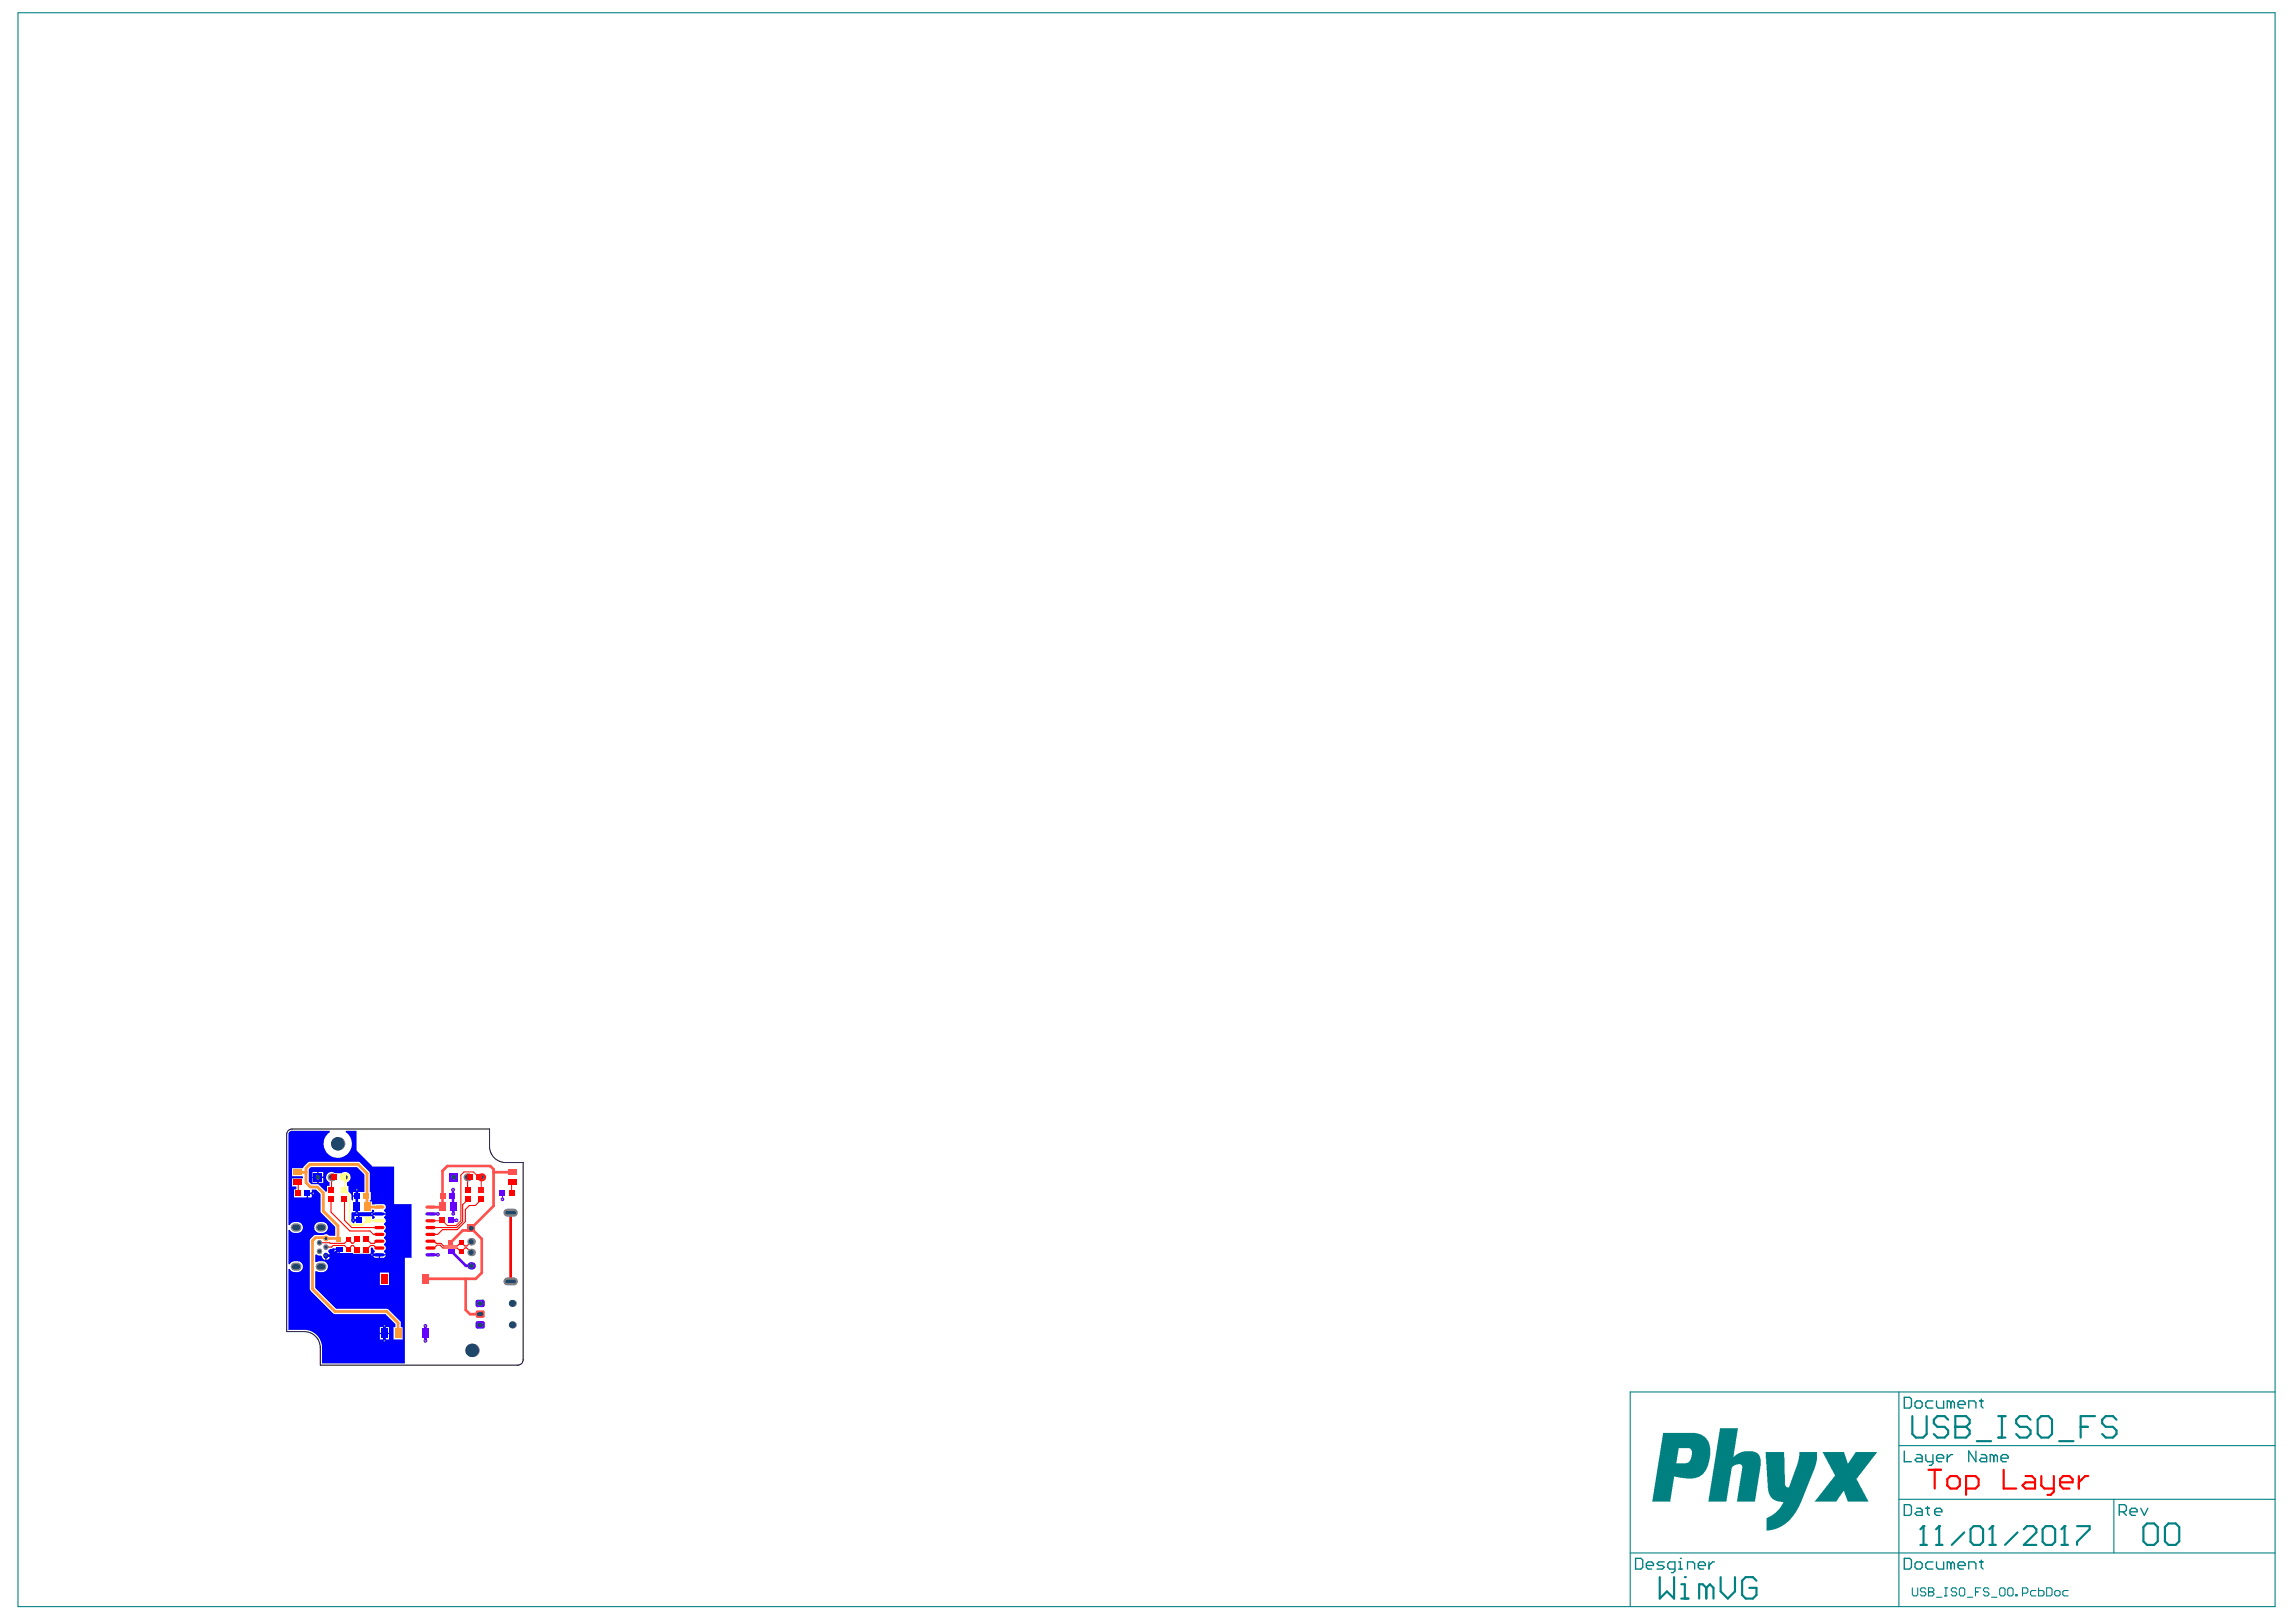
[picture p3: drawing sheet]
<svg xmlns="http://www.w3.org/2000/svg" width="297mm" height="210mm" viewBox="0 0 297 210" stroke-linecap="round" stroke-linejoin="round" font-family="sans-serif">
<g fill="#008080">
<path d="M228.4 187.9h2.4l.1 4.2 .1 .2 .3 .2h.2l1.1-3.1 .2-1v-.5h2.3v1.1l-.4 1.2-1.9 4.6-.7 1.3-1.1 1.1-.9 .6-.8 .2-.8 .1v-1.2a.45 .45 0 0 1 .4-.6l.8-.5 .5-.5 .5-.9-.6-.1-.6-.2-.4-.3-.3-.5-.1-.7z"/>
<path d="M235.8 187.9h2.8l.4 1.5 .2-.1 .9-1.4h2.8l-2.6 3.3a.38 .38 0 0 0 .1 .5l1.3 2.6h-2.6l-.5-1.3h-.1l-.9 1.3h-2.8l2.2-2.8 .1-.3a.34 .34 0 0 0 .1-.5z"/>
<path d="M222.5 184.8h2.4l-.7 3.7 .8-.5 .7-.2 1.3 .1 .4 .2 .3 .4 .1 .3v.9l-.8 4.6h-2.3l.7-4.1a.58 .58 0 0 0-.1-.7h-.7l-.3 .2a.59 .59 0 0 0-.3 .7l-.7 3.9h-2.3z"/>
<path d="M215.1 185.4h4.2l.9 .3 .6 .5 .4 .7 .1 .5-.1 1.3-.2 .9-.3 .7-.3 .4-.5 .4-.9 .2h-.9l-1.5-.2-.5 3.2h-2.4zM217.2 187.4l-.3 2h1.2l.3-.1 .4-.5 .1-.8a.56 .56 0 0 0-.3-.6z"/>
</g>
<g fill="none" stroke="#008080" stroke-width=".14">
<path d="M2.3 1.7h292v206.2h-292zM245.7 180.1v27.8M245.7 194h48.6M245.7 187.1h48.6M273.5 194v7M294.3 180.1h-83.4v27.8M210.9 201h83.4M247.4 205.5v.9l.2 .1h.3l.2-.1v-.9M249.1 205.7l-.1-.2h-.4l-.2 .2v.1l.2 .2h.4l.1 .2v.2l-.1 .1h-.4l-.2-.1M249.5 206h.1M249.5 205.5h.5l.2 .2v.1l-.2 .2 .2 .2v.2l-.2 .1h-.5zM249.5 206h.5"/>
<path d="M250.5 206.7h.7M251.6 206.5h.3M251.6 205.5h.3M251.7 205.5v1M253.1 205.7l-.1-.2h-.4l-.2 .2v.1l.2 .2h.4l.1 .2v.2l-.1 .1h-.4l-.2-.1M253.5 205.7l.2-.2h.3l.2 .2v.7l-.2 .1h-.3l-.2-.1zM254.5 206.7h.7M255.6 206h.3M256.3 205.5h-.7v1M257.3 205.7l-.2-.2h-.3l-.2 .2v.1l.2 .2h.3l.2 .2v.2l-.2 .1h-.3l-.2-.1M257.7 206.7h.7M258.7 205.7l.2-.2h.3l.2 .2v.7l-.2 .1h-.3l-.2-.1z"/>
<path d="M259.7 205.7l.2-.2h.4l.1 .2v.7l-.1 .1h-.4l-.2-.1zM260.8 206.4h.2v.1h-.2zM261.7 206.2h.5l.1-.2v-.3l-.1-.2h-.5v1M263.4 205.8h-.5l-.2 .2v.4l.2 .1h.5M263.7 205.5v1h.6l.1-.1v-.4l-.1-.2h-.6M264.8 205.5h.5l.2 .2v.7l-.2 .1h-.5zM265.8 206l.2-.2h.3l.2 .2v.4l-.2 .1h-.3l-.2-.1zM267.6 205.8h-.6l-.1 .2v.4l.1 .1h.6"/>
</g>
<g fill="none" stroke="#008080" stroke-width=".17">
<path d="M246.4 194.7h.7l.2 .3v.9l-.2 .2h-.7zM246.4 180.8h.7l.2 .3v.9l-.2 .2h-.7zM246.4 187.8v1.4h.9M247.8 181.5l.2-.2h.4l.3 .2v.5l-.3 .2h-.4l-.2-.2zM248 195.2h.4l.3 .2v.7h-.7l-.2-.2 .2-.3h.7M248 188.2h.4l.3 .3v.7h-.7l-.2-.3 .2-.2h.7M249.1 195.2h.5M249.1 188.2v.7l.3 .3h.7M249.4 195v.9l.2 .2M250.1 181.3h-.7l-.3 .2v.5l.3 .2h.7M250.1 188.2v1.2l-.3 .2h-.2M250.3 195.6h.9v-.2l-.2-.2h-.5l-.2 .2v.5l.2 .2h.5"/>
<path d="M250.5 188.7h1v-.2l-.3-.3h-.4l-.3 .3v.4l.3 .3h.4M250.5 181.3v.7l.3 .2h.7v-.9M251.9 188.2v1M252.4 181.5l-.2-.2h-.3v.9M252.4 181.5l.2-.2 .2 .2v.7M252.4 181.5v.7M252.6 188.2h-.2l-.5 .5M253.3 181.8h.9v-.3l-.2-.2h-.5l-.2 .2v.5l.2 .2h.5M254.7 182.2v-.9h.7l.2 .2v.7M255.6 187.8v1.4l-.9-1.4v1.4M256.1 181.3h.5M256.3 188.2h.5l.2 .3v.7h-.7l-.2-.3 .2-.2h.7"/>
<path d="M256.3 181.1v.9l.3 .2M257.9 188.5l-.2-.3h-.2v1M257.9 188.5v.7M257.9 188.5l.3-.3 .2 .3v.7M258.9 188.7h.9v-.2l-.2-.3h-.5l-.2 .3v.4l.2 .3h.5M274.2 195.6h.7l.2-.2v-.4l-.2-.3h-.7v1.4M274.6 195.6l.5 .5M275.6 195.6h.9v-.2l-.2-.2h-.5l-.2 .2v.5l.2 .2h.5M277 195.2l.4 .9 .5-.9M211.6 201.7h.7l.2 .2v.9l-.2 .3h-.7zM213 202.6h.9v-.2l-.2-.3h-.5l-.2 .3v.4l.2 .3h.5M215.3 202.1h-.7l-.2 .3 .2 .2h.5l.2 .2-.2 .3h-.7"/>
<path d="M216.7 203.1h-.7l-.2-.3v-.4l.2-.3h.7v1.2l-.2 .2h-.3M217.2 203.1h.4M217.2 202.1h.2v1M217.4 201.7h.1M218.3 203.1v-1h.7l.2 .3v.7M219.7 202.6h.9v-.2l-.2-.3h-.5l-.2 .3v.4l.2 .3h.5M221.1 202.1v1M221.8 202.1h-.2l-.5 .5M246.4 201.7h.7l.2 .2v.9l-.2 .3h-.7zM247.8 202.4l.2-.3h.4l.3 .3v.4l-.3 .3h-.4l-.2-.3zM250.1 202.1h-.7l-.3 .3v.4l.3 .3h.7M250.5 202.1v.7l.3 .3h.7v-1"/>
<path d="M252.4 202.4l-.2-.3h-.3v1M252.4 202.4v.7M252.4 202.4l.2-.3 .2 .3v.7M253.3 202.6h.9v-.2l-.2-.3h-.5l-.2 .3v.4l.2 .3h.5M254.7 203.1v-1h.7l.2 .3v.7M256.1 202.1h.5M256.3 201.9v.9l.3 .3"/>
</g>
<g fill="none" stroke="#008080" stroke-width=".28">
<path d="M247.4 183.3v2.3l.5 .4h.9l.5-.4v-2.3M248.4 199.9h.9M248.9 197.5h.1M248.9 197.5v2.4M248.9 197.5l-.5 .4M250.5 199.9h.8M250.9 197.5h.1M250.9 197.5v2.4M250.9 197.5l-.4 .4M252 183.7l-.4-.4h-1l-.4 .4v.5l.4 .4h1l.4 .5v.5l-.4 .4h-1l-.4-.4M253 184.6h.1M253 183.3h1.4l.4 .4v.5l-.4 .4 .4 .5v.5l-.4 .4h-1.4z"/>
<path d="M253 184.6h1.4M254.1 198.3l-1.6 1.6M254.9 197.9l.4-.4h.8l.5 .4v1.6l-.5 .4h-.8l-.4-.4zM255.7 186.5h1.9M257.4 199.9h.8M257.8 197.5h.1M257.8 197.5v2.4M257.8 197.5l-.4 .4M258.5 186h1M258.5 183.3h1M259 183.3v2.7M261 198.3l-1.6 1.6"/>
<path d="M261.8 197.9l.4-.4h.8l.4 .4v.4l-1.6 1.6h1.6M262.7 183.7l-.5-.4h-.9l-.5 .4v.5l.5 .4h.9l.5 .5v.5l-.5 .4h-.9l-.5-.4M263.6 183.7l.5-.4h.9l.5 .4v1.9l-.5 .4h-.9l-.5-.4zM264.3 197.9l.4-.4h.8l.4 .4v1.6l-.4 .4h-.8l-.4-.4zM266.4 186.5h1.9M266.7 199.9h.8M267.1 197.5h.1M267.1 197.5v2.4M267.1 197.5l-.4 .4M268.7 197.5h1.6v.4l-1.6 1.6v.4M269.2 184.6h.9M271 183.3h-1.8v2.7"/>
<path d="M273.8 183.7l-.4-.4h-1l-.4 .4v.5l.4 .4h1l.4 .5v.5l-.4 .4h-1l-.4-.4M277.3 197.6l.5-.4h.9l.5 .4v1.9l-.5 .4h-.9l-.5-.4zM280.1 197.6l.4-.4h1l.4 .4v1.9l-.4 .4h-1l-.4-.4zM214.7 204.1v2.8l1-1 .9 1v-2.8M217.5 206.9h.9M217.5 205h.5v1.9M218 204.1h.1M220.8 205.5l-.5-.5h-.5v1.9M220.8 205.5v1.4M220.8 205.5l.4-.5 .5 .5v1.4M222.6 204.1v1.8l.9 1 1-1v-1.8M227.2 204.6l-.4-.5h-1l-.4 .5v1.8l.4 .5h1l.4-.5v-.9h-.9"/>
</g>
<g fill="#00f">
<path d="M39.9 151.3l.3-.3h6l.9 1v2.3h-.8v.5l-.1 .1h-.5l-.1 .5-.1-.2-.1-.6-.3-.4v-.7h-.2v-.5a.7 .7 0 0 0 .4-1 .7 .7 0 0 0-1.1-.2h-.9a.7 .7 0 0 0-1 .2 .7 .7 0 0 0 .3 1v.5h-.3v.7h-.2l-.9-.9h-.9l-.4-.4zM41.2 151.7v.6h.6v-.6zM40.4 151.7v.6h.6v-.6zM41.2 152.4v.7h.6v-.7zM40.4 152.4v.7h.6v-.7zM45.7 154.3v.4h.4v-.4z"/>
<path d="M37.5 146.5l.3-.2h4.8l.1 .2a1.82 1.82 0 0 0-.4 2.7 1.82 1.82 0 0 0 2.8 0 1.82 1.82 0 0 0-.4-2.7l.1-.2h1.3v2.6l2.1 2.1h2.8v4.8h2.3v7h-.9v13.6h-10.7v-2a2.31 2.31 0 0 0-2.4-2.3h-2v-7.9h.2l.4 .4h.6a.7 .7 0 0 0 .7-.7 .7 .7 0 0 0-.7-.7l-.6 .1-.4 .3h-.2v-4.4l.2-.1 .4 .4 .6 .1a.7 .7 0 0 0 .7-.8 .7 .7 0 0 0-.7-.7l-.6 .1-.4 .4-.2-.1v-11.7zM39.9 154.5v.5h.4v-.5zM37.8 151.2v1h1.3l.1 .2-.1 .1h-1.3v1h.5v.4h-.3v1.1h1.7v-.6h.1h.5v-.4h.6l.6 .5v2.4l1.9 1.9v1.1h-.8a.53 .53 0 0 0-.7-.1h-1.2l-.6 .7v6.3l.1 .2 3 3 6.7 .1 1.3 1.2v.5h-.3v1.5h1.2v-1.5h-.2l-.1-.8-1.6-1.6h-6.7l-2.7-2.7v-2.1l.1-.1 .3 .1h.5a.7 .7 0 0 0 .7-.7 .7 .7 0 0 0-.7-.7h-.5l-.3 .1h-.1v-.9l.1-.1 .3 .2a.48 .48 0 0 1 .6 .4l.3 .1v-.5l.1-.1h.5v-.1a.36 .36 0 0 1-.1-.7l.5-.1 .8 .1 .1 .1v.4h1.7v.2h2.3v-.8l.1-.1 .1 .1 .1 .2a.29 .29 0 0 1 .2 .2 .29 .29 0 0 1-.2 .3v.1h1.6v-.1a.29 .29 0 0 1-.2-.3 .29 .29 0 0 1 .2-.2 .54 .54 0 0 0-.2-.6 .52 .52 0 0 0 .2-.7l-.2-.1v-.2a.38 .38 0 0 0 .2-.4 .38 .38 0 0 0-.2-.3v-.2a.38 .38 0 0 0 .2-.3 .38 .38 0 0 0-.2-.4v-.2a.38 .38 0 0 0 .2-.3 .38 .38 0 0 0-.2-.4v-.2l.2-.2h-1.6l.1 .2a.19 .19 0 0 1 .1 .2 .19 .19 0 0 1-.2 .1h-.2v-.3h-1.6v.5l-.1 .1h-.6v.3h-.1l-.2-.2v-1.1v-.1h.6v-.7h.2v.7h1.8v-.3h.3v.2l-.1 .2h1.6v-.1a.29 .29 0 0 1-.2-.2 .29 .29 0 0 1 .2-.3 .38 .38 0 0 0-.4-.6l-1.4 .1v-.4h-.3v-.2h.2v-1h-.2v-2.5l-1.3-1.4-6.5-.1-.2 .1-.6 .8zM45.8 157.4v.4h.5v-.4zM40.9 158.4a.7 .7 0 0 0-.2 .7 .7 .7 0 0 0 .7 .5h.3a.7 .7 0 0 0 .7-.8 .7 .7 0 0 0-.7-.7l-.5 .1zM43.3 161.7v.4h.5v-.4zM49.2 162.5v.3h.5l.2-.3zM48.3 162.5l.2 .3h.5v-.3zM42.3 162.6v.4l.2-.1 .2-.3zM49.1 164.7v1.6h1.2v-1.6zM49.8 171.7v.8h.5v-.8zM49.1 171.7v.8h.5v-.8zM49.8 172.6v.8h.5v-.8zM49.1 172.6v.8h.5v-.8z"/>
</g>
<g fill="none" stroke="#f00" stroke-width=".14">
<path d="M38.5 153l.1 .1v1.3M42.8 155.2v1.7l2.5 2.4h2.6l.4 .4h.8M42.9 152.4l-.1 1.6M44.6 155.2v2.7l.9 1h3.6M60.5 152.4l.1 1.6M60.6 155.2l-.7 .7v2.2l-.8 .8h-3.4M62.3 155.2l-.8 .8h-.8l-.5 .5v1.6l-1 1h-1.9l-.7 .6h-.9M66.3 153l-.1 .1v1.3M42.2 161.4h.7l.2-.2h1.5l.5 .5 .4-.5h.2l.5 .5M46.2 160.3l-.5 .6h-.2l-.4-.5-.5 .5-3.3-.1M47.4 160.3l.6 .6h.4l.3-.3h.4M49.1 161.5h-.4l-.3-.3h-.4l-.6 .5"/>
<path d="M55.7 160.6h.4l.3 .3h.6l.4 .3h1.8l.5-.4 .4 .4h.3l.6-.5M55.7 161.5h.5l.3-.4h.4l.4 .4h1.8l.6 .5 .5-.5h.2l.6 .6"/>
</g>
<path d="M39.6 151.7h-1.1M47.5 156.2v-4.4l-1.2-1.1h-6.2l-.5 .5v1.8l.5 .6h1l.7 .8v2.3l1.9 1.9v1.8M47.5 156.2h1.6M43.7 160.2v.1h-1.5v-.1h-1.4l-.4 .3v6.3l2.9 2.9h6.7l1.5 1.5v1.4" fill="none" stroke="#f93" stroke-width=".35"/>
<path d="M44.7 152.4v1.5l-.1 .1 .6 .7v3.5l.4 .3h1.3l.6-.5h1.6" fill="none" stroke="#ff6" stroke-width=".14"/>
<path d="M62.3 154v-1.6h-.4l-.7-.7h-1.2l-.4 .4v5.9l-.6 .6h-1.1l-.7-.7-1.5 .1" fill="none" stroke="#f30" stroke-width=".14"/>
<path d="M55.7 156.2h1.5v-4.7l.7-.6h5.5l.5 .4v4.8l-3.2 3.1h-.8l-1.6 1.6M61 159l1.3 1.3v4.4l-.8 .8h-6.5M66.3 151.7h-2.4M60.2 165.5v4l.6 .6h1.3" fill="none" stroke="#ff5050" stroke-width=".35"/>
<path d="M65 154.4v.8" fill="none" stroke="#60f" stroke-width=".14"/>
<path d="M45.7 157.9h.7M46.2 154v3M48.1 157.1h1M43.9 161.7l-.9 .8h-.8M48.1 162.4h1M49.7 171.6v1.9" fill="none" stroke="#00f" stroke-width=".35"/>
<path d="M55.7 157.1h1M58.4 157.9h.7M58.6 154v2.2M58.6 156.2v.9M55 171.6v1.9M55.7 162.4h1M58.5 162l1.8 1.8h.7" fill="none" stroke="#60f" stroke-width=".35"/>
<path d="M39.8 154.4h.7" fill="none" stroke="#00f" stroke-width=".14"/>
<path d="M66.1 156.9v8.9" fill="none" stroke="#f00" stroke-width=".35"/>
<path d="M249.5 190.2h1.6M250.3 190.2v2.4M251.9 191.4l.4-.4h.8l.4 .4v.8l-.4 .4h-.8l-.4-.4zM254.4 192.6h1.2l.4-.4v-.8l-.4-.4h-1.2v2.4M259.2 190.2v2.4h1.6M262.1 191h.8l.4 .4v1.2h-1.2l-.4-.4 .4-.4h1.2M264.1 191v1.2l.4 .4h1.2M265.7 191v2l-.4 .4h-.4M266.5 191.8h1.6v-.4l-.4-.4h-.8l-.4 .4v.8l.4 .4h.8M269 191v1.6M270.2 191h-.4l-.8 .8" fill="none" stroke="#f00" stroke-width=".28"/>
<circle cx="56.7" cy="157.1" r=".24" fill="#60f"/>
<circle cx="56.7" cy="157.1" r=".1" fill="#a6968d"/>
<circle cx="59.1" cy="157.9" r=".24" fill="#60f"/>
<circle cx="59.1" cy="157.9" r=".1" fill="#a6968d"/>
<circle cx="58.6" cy="154" r=".24" fill="#60f"/>
<circle cx="58.6" cy="154" r=".1" fill="#a6968d"/>
<circle cx="58.6" cy="157.1" r=".24" fill="#60f"/>
<circle cx="58.6" cy="157.1" r=".1" fill="#a6968d"/>
<circle cx="46.2" cy="157" r=".24" fill="#00f"/>
<circle cx="46.2" cy="157" r=".1" fill="#a6968d"/>
<circle cx="46.2" cy="154" r=".24" fill="#00f"/>
<circle cx="46.2" cy="154" r=".1" fill="#a6968d"/>
<circle cx="45.7" cy="157.9" r=".24" fill="#00f"/>
<circle cx="45.7" cy="157.9" r=".1" fill="#a6968d"/>
<circle cx="48.1" cy="157.1" r=".24" fill="#00f"/>
<circle cx="48.1" cy="157.1" r=".1" fill="#a6968d"/>
<circle cx="40.5" cy="154.4" r=".24" fill="#00f"/>
<circle cx="40.5" cy="154.4" r=".1" fill="#a6968d"/>
<circle cx="65" cy="155.2" r=".24" fill="#60f"/>
<circle cx="65" cy="155.2" r=".1" fill="#a6968d"/>
<circle cx="56.7" cy="162.4" r=".24" fill="#60f"/>
<circle cx="56.7" cy="162.4" r=".1" fill="#a6968d"/>
<circle cx="48.1" cy="162.4" r=".24" fill="#00f"/>
<circle cx="48.1" cy="162.4" r=".1" fill="#a6968d"/>
<circle cx="55" cy="171.6" r=".24" fill="#60f"/>
<circle cx="55" cy="171.6" r=".1" fill="#a6968d"/>
<circle cx="55" cy="173.5" r=".24" fill="#60f"/>
<circle cx="55" cy="173.5" r=".1" fill="#a6968d"/>
<circle cx="49.7" cy="173.5" r=".24" fill="#00f"/>
<circle cx="49.7" cy="173.5" r=".1" fill="#a6968d"/>
<circle cx="49.7" cy="171.6" r=".24" fill="#00f"/>
<circle cx="49.7" cy="171.6" r=".1" fill="#a6968d"/>
<path d="M41.3 161.9v.1" fill="none" stroke="#808080" stroke-width=".71"/>
<circle cx="41.3" cy="161.9" r=".21" fill="#1f4769"/>
<circle cx="61" cy="162.1" r=".49" fill="#808080"/>
<circle cx="61" cy="162.1" r=".32" fill="#1f4769"/>
<path d="M60.5 158.5h.9v.9h-.9z" fill-rule="evenodd" fill="#ff5050"/>
<circle cx="61" cy="159" r=".32" fill="#1f4769"/>
<path d="M41.3 160.8v.1" fill="none" stroke="#808080" stroke-width=".71"/>
<circle cx="41.3" cy="160.8" r=".21" fill="#1f4769"/>
<circle cx="61" cy="160.7" r=".49" fill="#808080"/>
<circle cx="61" cy="160.7" r=".32" fill="#1f4769"/>
<circle cx="61" cy="163.8" r=".49" fill="#60f"/>
<circle cx="61" cy="163.8" r=".32" fill="#1f4769"/>
<path d="M42.2 160.2v.1" fill="none" stroke="#f93" stroke-width=".71"/>
<circle cx="42.2" cy="160.3" r=".21" fill="#1f4769"/>
<path d="M38.1 158.8h.4M38.1 163.9h.4" fill="none" stroke="#808080" stroke-width="1.1"/>
<path d="M38.1 158.8h.4M38.1 163.9h.4" fill="none" stroke="#1f4769" stroke-width=".7"/>
<path d="M42.2 162.5h.1" fill="none" stroke="#00f" stroke-width=".71"/>
<circle cx="42.2" cy="162.5" r=".21" fill="#1f4769"/>
<path d="M42.2 161.4h.1" fill="none" stroke="#808080" stroke-width=".71"/>
<circle cx="42.2" cy="161.4" r=".21" fill="#1f4769"/>
<path d="M61.5 169.8l.3-.2h.7l.2 .2v.5l-.2 .3h-.7l-.3-.3z" fill-rule="evenodd" fill="#ff5050"/>
<g fill="#ff5050">
<path d="M61.8 170.3v.3zM61.5 170.3h.3v.3l-.2-.1z"/>
<path d="M62.5 170.3h.2zM62.5 170.3h.2l-.1 .2-.1 .1z"/>
<path d="M62.5 169.6v.2zM62.5 169.6h.1l.1 .2h-.2z"/>
<path d="M61.5 169.8h.3zM61.6 169.6h.2v.2h-.3z"/>
</g>
<path d="M62 170.1h.3" fill="none" stroke="#1f4769" stroke-width=".56"/>
<path d="M61.5 171.2l.3-.2h.7l.2 .2v.5l-.2 .2h-.7l-.3-.2z" fill-rule="evenodd" fill="#60f"/>
<g fill="#60f">
<path d="M61.8 171.7v.2zM61.5 171.7h.3v.2h-.2z"/>
<path d="M62.5 171.7h.2zM62.5 171.7h.2l-.1 .2h-.1z"/>
<path d="M62.5 171v.2zM62.5 171h.1l.1 .2h-.2z"/>
<path d="M61.5 171.2h.3zM61.6 171h.2v.2h-.3z"/>
</g>
<path d="M62 171.5h.3" fill="none" stroke="#1f4769" stroke-width=".56"/>
<circle cx="66.3" cy="171.5" r=".45" fill="#808080"/>
<circle cx="66.3" cy="171.5" r=".45" fill="#1f4769"/>
<path d="M65.6 156.9h.9M65.6 165.8h.9" fill="none" stroke="#808080" stroke-width="1"/>
<path d="M65.6 156.9h1M65.6 165.8h1" fill="none" stroke="#1f4769" stroke-width=".42"/>
<circle cx="44.7" cy="152.4" r=".52" fill="#ff6"/>
<circle cx="44.7" cy="152.4" r=".31" fill="#1f4769"/>
<circle cx="42.9" cy="152.4" r=".52" fill="#808080"/>
<circle cx="42.9" cy="152.4" r=".31" fill="#1f4769"/>
<circle cx="43.7" cy="148" r=".87" fill="#808080"/>
<circle cx="43.7" cy="148" r=".87" fill="#1f4769"/>
<path d="M61.5 168.4l.3-.2h.7l.2 .2v.5l-.2 .3h-.7l-.3-.3z" fill-rule="evenodd" fill="#60f"/>
<g fill="#60f">
<path d="M61.8 168.9v.3zM61.5 168.9h.3v.3l-.2-.1z"/>
<path d="M62.5 168.9h.2zM62.5 168.9h.2l-.1 .2-.1 .1z"/>
<path d="M62.5 168.2v.2zM62.5 168.2l.1 .1 .1 .1h-.2z"/>
<path d="M61.5 168.4h.3zM61.6 168.3l.2-.1v.2h-.3z"/>
</g>
<path d="M62 168.7h.3" fill="none" stroke="#1f4769" stroke-width=".56"/>
<circle cx="61.1" cy="174.8" r=".87" fill="#808080"/>
<circle cx="61.1" cy="174.8" r=".87" fill="#1f4769"/>
<circle cx="62.3" cy="152.4" r=".52" fill="#f30"/>
<circle cx="62.3" cy="152.4" r=".31" fill="#1f4769"/>
<circle cx="60.5" cy="152.4" r=".52" fill="#808080"/>
<circle cx="60.5" cy="152.4" r=".31" fill="#1f4769"/>
<circle cx="66.3" cy="168.7" r=".45" fill="#808080"/>
<circle cx="66.3" cy="168.7" r=".45" fill="#1f4769"/>
<path d="M41.4 158.8h.3M41.4 163.9h.3" fill="none" stroke="#808080" stroke-width="1.1"/>
<path d="M41.4 158.8h.3M41.4 163.9h.3" fill="none" stroke="#1f4769" stroke-width=".7"/>
<path d="M40.6 151.8h1v1.1h-1z" fill-rule="evenodd" fill="#00f"/>
<circle cx="41.1" cy="152.4" r=".31" fill="#1f4769"/>
<path d="M58.2 151.8h1v1.1h-1z" fill-rule="evenodd" fill="#60f"/>
<circle cx="58.7" cy="152.4" r=".31" fill="#1f4769"/>
<path d="M58.1 161.7h.8v.6h-.8z" fill-rule="evenodd" fill="#60f"/>
<path d="M58.1 160.4h.5v.7h-.5z" fill-rule="evenodd" fill="#ff5050"/>
<path d="M58 157.6h.7v.7h-.7z" fill-rule="evenodd" fill="#60f"/>
<g fill="#f00">
<path d="M59.4 161.7h.5v.6h-.5z" fill-rule="evenodd"/>
<path d="M59.4 160.4h.5v.7h-.5z" fill-rule="evenodd"/>
<path d="M38.2 154.1h.8v.7h-.8z" fill-rule="evenodd"/>
<path d="M38 152.7h1v.7h-1z" fill-rule="evenodd"/>
</g>
<path d="M39.4 154.1h.7v.7h-.7z" fill-rule="evenodd" fill="#00f"/>
<g fill="#f00">
<path d="M42.5 154.8h.7v.8h-.7z" fill-rule="evenodd"/>
<path d="M42.5 153.6h.7v.8h-.7z" fill-rule="evenodd"/>
</g>
<path d="M49.3 171.9h.9v1.3h-.9z" fill-rule="evenodd" fill="#00f"/>
<path d="M49.3 164.9h.9v1.2h-.9z" fill-rule="evenodd" fill="#f00"/>
<path d="M61.9 153.6h.7v.8h-.7z" fill-rule="evenodd" fill="#f30"/>
<path d="M61.9 154.8h.7v.8h-.7z" fill-rule="evenodd" fill="#f00"/>
<path d="M38 151.3h1v.7h-1z" fill-rule="evenodd" fill="#f93"/>
<path d="M44 152h.7v.7h-.7z" fill-rule="evenodd" fill="#ff6"/>
<path d="M43.5 161.3h.8v.7h-.8z" fill-rule="evenodd" fill="#00f"/>
<g fill="#f00">
<path d="M44.8 161.3h.5v.7h-.5z" fill-rule="evenodd"/>
<path d="M45.8 161.4h.8v.7h-.8z" fill-rule="evenodd"/>
<path d="M44.8 160.1h.5v.6h-.5z" fill-rule="evenodd"/>
</g>
<path d="M43.5 160.1h.5v.6h-.5z" fill-rule="evenodd" fill="#f93"/>
<path d="M45.8 160h.8v.7h-.8z" fill-rule="evenodd" fill="#f00"/>
<g fill="#00f">
<path d="M46 157.6h.8v.7h-.8z" fill-rule="evenodd"/>
<path d="M45.7 155.7h.9v1h-.9z" fill-rule="evenodd"/>
<path d="M45.8 154.4h.8v.7h-.8z" fill-rule="evenodd"/>
</g>
<path d="M47 161.4h.8v.7h-.8z" fill-rule="evenodd" fill="#f00"/>
<path d="M48.6 161.5h.9" fill="none" stroke="#f00" stroke-width=".42"/>
<path d="M47 160h.8v.7h-.8z" fill-rule="evenodd" fill="#f00"/>
<path d="M48.6 158.9h.9M48.6 160.6h.9" fill="none" stroke="#f00" stroke-width=".42"/>
<path d="M47.2 157.6h.8v.7h-.8z" fill-rule="evenodd" fill="#ff6"/>
<path d="M48.6 158h.9" fill="none" stroke="#ff6" stroke-width=".42"/>
<path d="M47 155.7h.9v1h-.9z" fill-rule="evenodd" fill="#f93"/>
<path d="M48.6 156.2h.9" fill="none" stroke="#f93" stroke-width=".42"/>
<path d="M47 154.4h.8v.7h-.8z" fill-rule="evenodd" fill="#f93"/>
<path d="M55.2 158.9h.9M55.2 161.5h.9M55.2 160.6h.9" fill="none" stroke="#f00" stroke-width=".42"/>
<path d="M56.8 157.6h.8v.7h-.8z" fill-rule="evenodd" fill="#f30"/>
<path d="M55.2 158h.9" fill="none" stroke="#f30" stroke-width=".42"/>
<path d="M56.8 155.7h.9v1h-.9z" fill-rule="evenodd" fill="#ff5050"/>
<path d="M55.2 156.2h.9" fill="none" stroke="#ff5050" stroke-width=".42"/>
<path d="M57 154.4h.7v.7h-.7z" fill-rule="evenodd" fill="#ff5050"/>
<path d="M44.2 154.8h.7v.8h-.7z" fill-rule="evenodd" fill="#f00"/>
<path d="M44.2 153.6h.7v.8h-.7z" fill-rule="evenodd" fill="#ff6"/>
<path d="M51.1 171.9h.8v1.3h-.8z" fill-rule="evenodd" fill="#f93"/>
<path d="M48.6 157.1h.9M48.6 162.4h.9" fill="none" stroke="#00f" stroke-width=".42"/>
<path d="M48.6 159.7h.9" fill="none" stroke="#f00" stroke-width=".42"/>
<path d="M54.6 171.9h.9v1.3h-.9z" fill-rule="evenodd" fill="#60f"/>
<path d="M54.6 164.9h.9v1.2h-.9z" fill-rule="evenodd" fill="#ff5050"/>
<path d="M55.2 157.1h.9M55.2 162.4h.9" fill="none" stroke="#60f" stroke-width=".42"/>
<path d="M55.2 159.7h.9" fill="none" stroke="#f00" stroke-width=".42"/>
<g fill="#f00">
<path d="M60.2 153.6h.7v.8h-.7z" fill-rule="evenodd"/>
<path d="M60.2 154.8h.7v.8h-.7z" fill-rule="evenodd"/>
<path d="M65.8 154.1h.8v.7h-.8z" fill-rule="evenodd"/>
</g>
<path d="M64.6 154.1h.8v.7h-.8z" fill-rule="evenodd" fill="#60f"/>
<g fill="#f00">
<path d="M65.8 152.7h1v.7h-1z" fill-rule="evenodd"/>
<path d="M42.8 152h.8v.7h-.8z" fill-rule="evenodd"/>
</g>
<path d="M61.6 152h.7v.7h-.7z" fill-rule="evenodd" fill="#f30"/>
<path d="M60.4 152h.7v.7h-.7z" fill-rule="evenodd" fill="#f00"/>
<path d="M65.8 151.3h1v.7h-1z" fill-rule="evenodd" fill="#ff5050"/>
<g fill="#60f">
<path d="M58.2 155.7h.9v1h-.9z" fill-rule="evenodd"/>
<path d="M58.2 154.4h.7v.7h-.7z" fill-rule="evenodd"/>
</g>
<path d="M37.3 146.3l.5-.2h25.5v2.3a2.08 2.08 0 0 0 2.1 2h2.3v25.6a.69 .69 0 0 1-.7 .7h-25.6v-2.3a2.08 2.08 0 0 0-2.1-2.1h-2.2v-25.5z" fill="none" stroke="#000" stroke-width=".13"/>
</svg>
